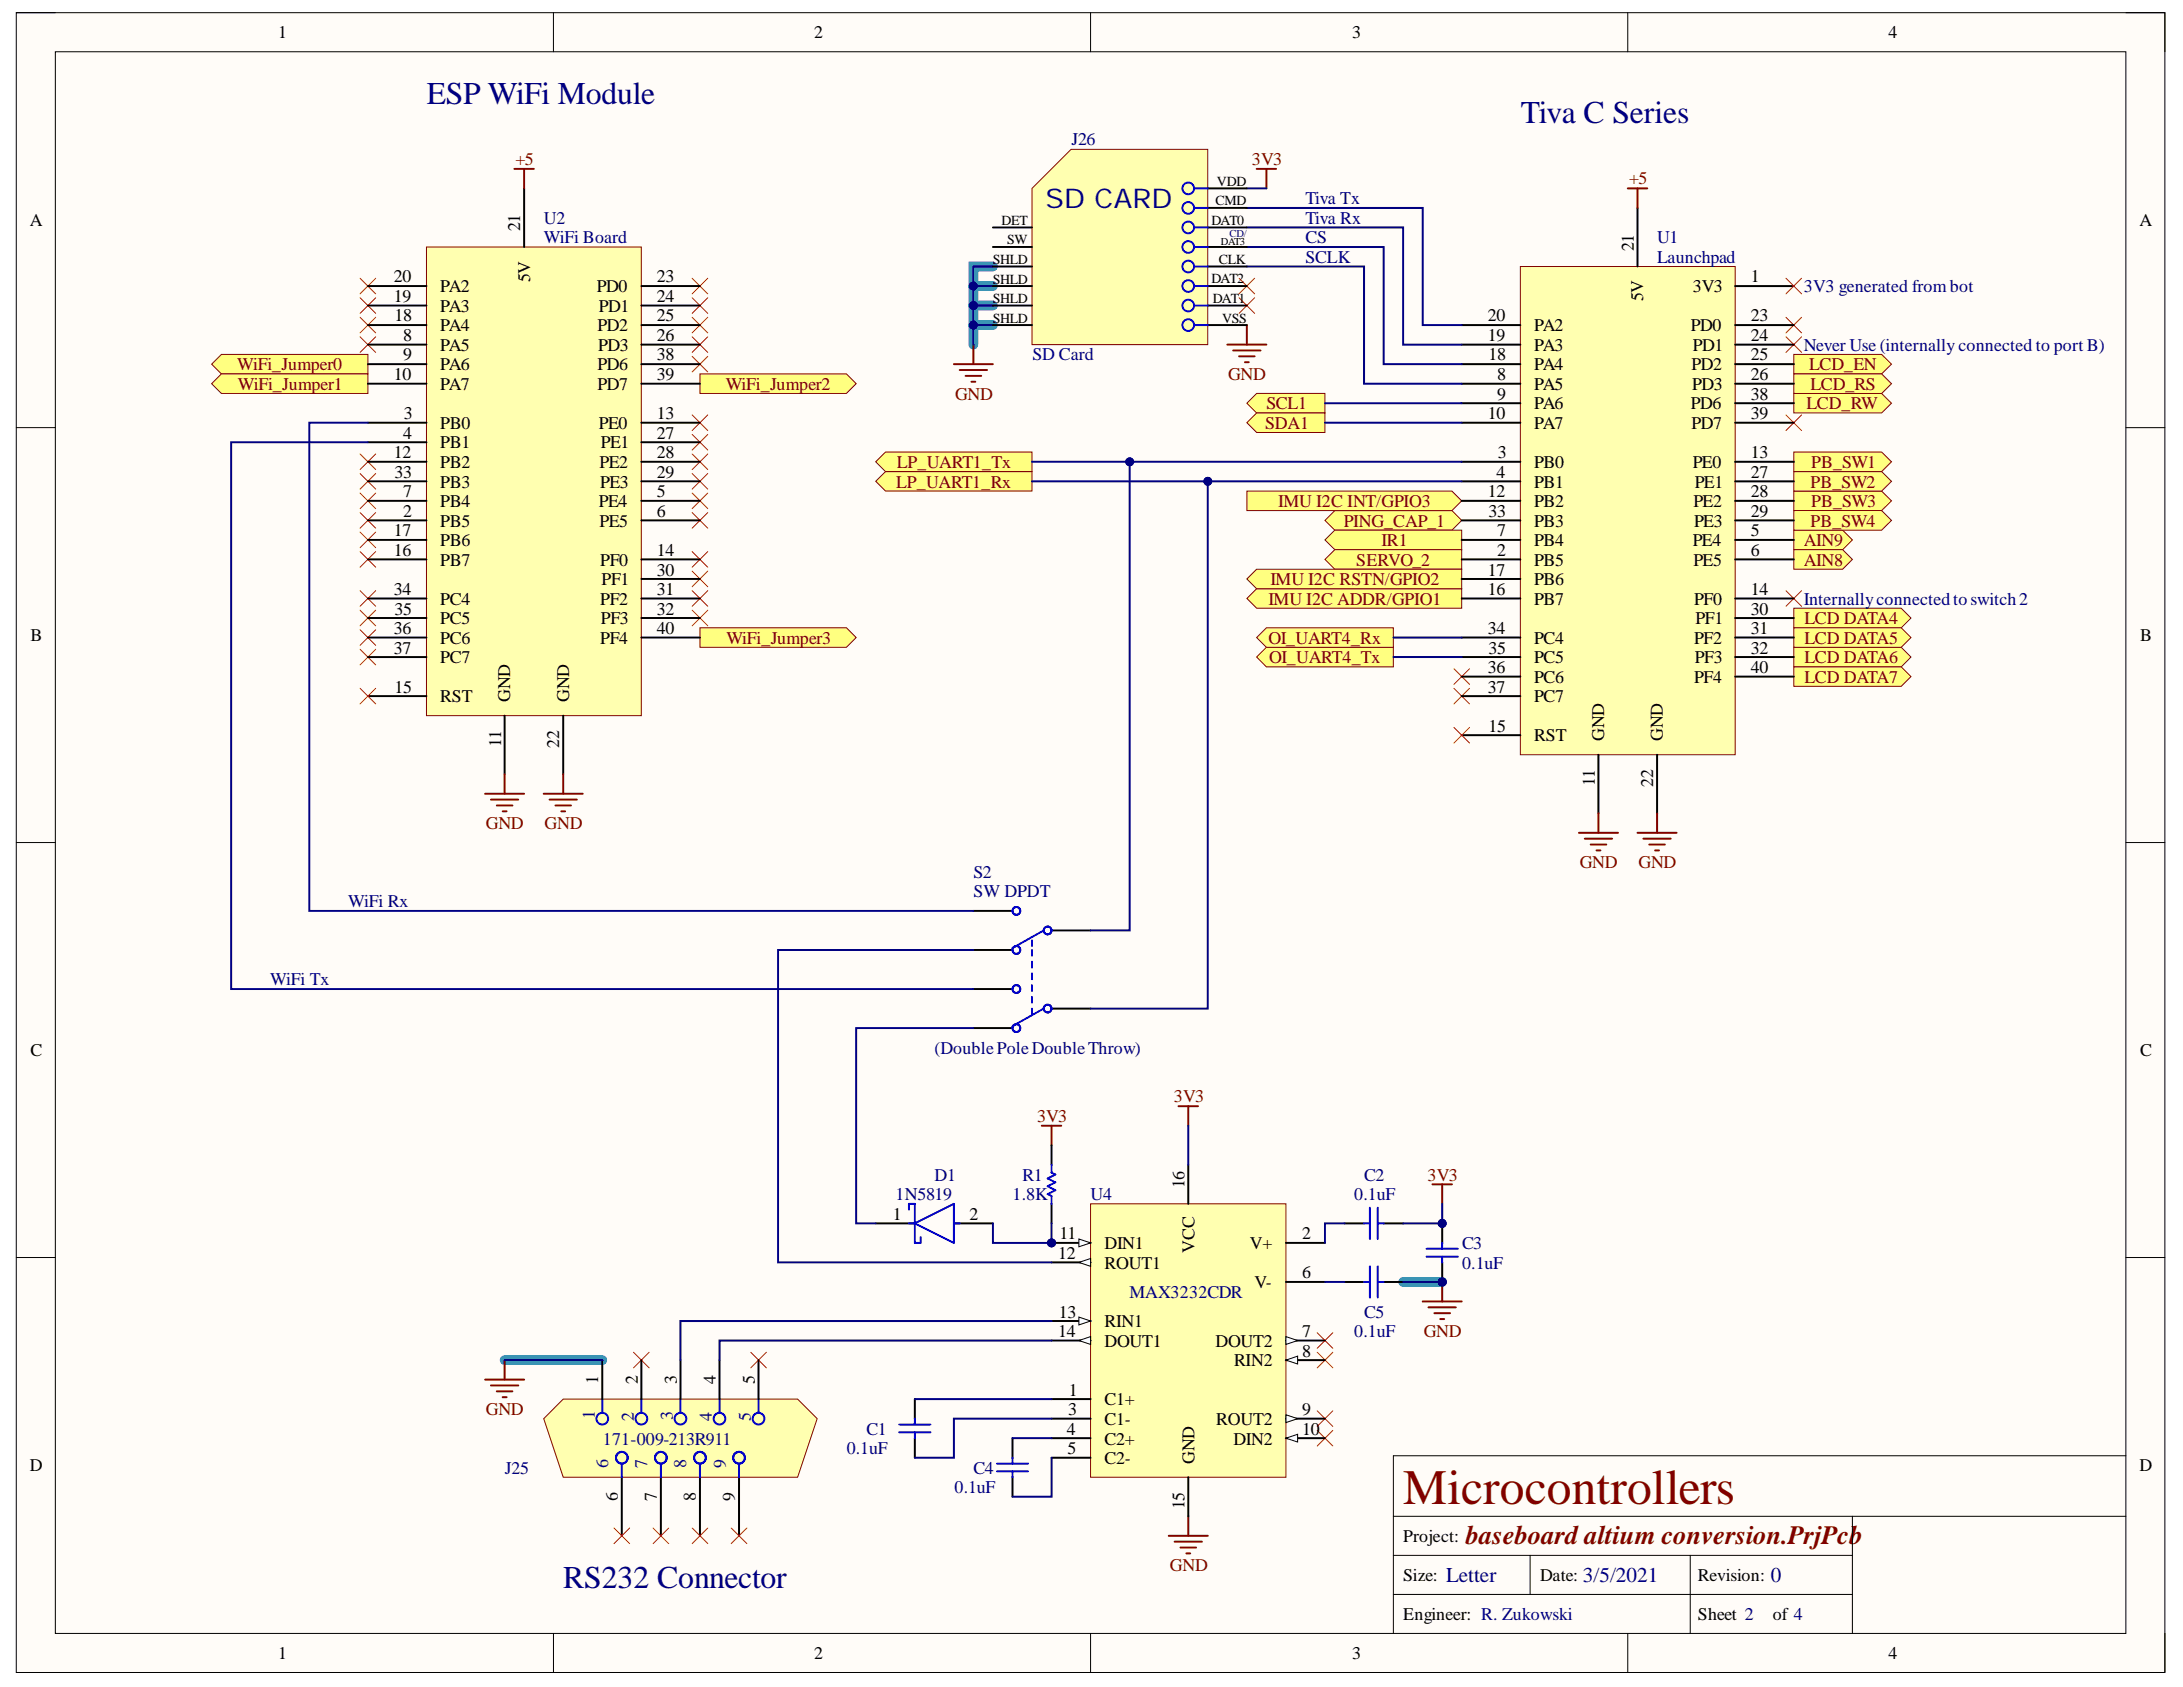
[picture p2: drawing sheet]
<svg xmlns="http://www.w3.org/2000/svg" width="279mm" height="216mm" viewBox="0 0 279 216" stroke-linecap="round" stroke-linejoin="round" font-family="sans-serif">
<defs><g id="words">
<text font-size="6.3" fill="#800000" x="179.6" y="192.5">Microcontrollers</text>
<g font-size="4.1" fill="#000080">
<text x="54.6" y="13.3">ESP WiFi Module</text>
<text x="194.7" y="15.7">Tiva C Series</text>
<text x="72.1" y="203.2">RS232 Connector</text>
</g>
<text font-size="3.5" fill="#000080" x="133.8" y="26.6">SD CARD</text>
<text font-size="3.4" fill="#800000" x="187.6" y="197.6">baseboard altium conversion.PrjPcb</text>
<g font-size="2.7" fill="#000080">
<text x="185.1" y="202.5">Letter</text>
<text x="202.6" y="202.5">3/5/2021</text>
<text x="226.6" y="202.5">0</text>
</g>
<g font-size="2.3">
<text x="35.6" y="4.9">1</text>
<text x="104.2" y="4.9">2</text>
<text x="173.1" y="4.9">3</text>
<text x="241.7" y="4.9">4</text>
<text x="3.8" y="28.9">A</text>
<text x="66.6" y="29.6" transform="rotate(-90 66.6 29.6)">21</text>
<text x="273.8" y="28.9">A</text>
<text x="209.1" y="32.1" transform="rotate(-90 209.1 32.1)">21</text>
<text x="50.4" y="36.1">20</text>
<text x="50.4" y="38.7">19</text>
<text x="50.5" y="41.1">18</text>
<text x="56.3" y="37.4">PA2</text>
<text x="56.3" y="39.9">PA3</text>
<text x="67.8" y="36.1" transform="rotate(-90 67.8 36.1)">5V</text>
<text x="76.4" y="37.4">PD0</text>
<text x="76.6" y="39.9">PD1</text>
<text x="84.1" y="36.1">23</text>
<text x="84.1" y="38.7">24</text>
<text x="84.1" y="41.1">25</text>
<text x="190.4" y="41.1">20</text>
<text x="210.3" y="38.6" transform="rotate(-90 210.3 38.6)">5V</text>
<text x="216.6" y="37.4">3V3</text>
<text x="224.1" y="36.1">1</text>
<text x="224.1" y="41.1">23</text>
<text x="51.6" y="43.6">8</text>
<text x="51.6" y="46.1">9</text>
<text x="56.3" y="44.9">PA5</text>
<text x="56.3" y="47.4">PA6</text>
<text x="56.3" y="42.4">PA4</text>
<text x="76.5" y="47.4">PD6</text>
<text x="76.5" y="42.4">PD2</text>
<text x="76.6" y="44.9">PD3</text>
<text x="84.1" y="46.1">38</text>
<text x="84.1" y="43.6">26</text>
<text x="190.4" y="43.6">19</text>
<text x="190.5" y="46.1">18</text>
<text x="196.3" y="42.4">PA2</text>
<text x="196.3" y="44.9">PA3</text>
<text x="196.3" y="47.4">PA4</text>
<text x="216.4" y="42.4">PD0</text>
<text x="216.5" y="47.4">PD2</text>
<text x="216.6" y="44.9">PD1</text>
<text x="224.1" y="43.6">24</text>
<text x="224.1" y="46.1">25</text>
<text x="50.4" y="48.6">10</text>
<text x="51.7" y="53.6">3</text>
<text x="56.3" y="49.9">PA7</text>
<text x="76.5" y="49.9">PD7</text>
<text x="84.1" y="53.6">13</text>
<text x="84.1" y="48.6">39</text>
<text x="190.4" y="53.6">10</text>
<text x="191.6" y="48.6">8</text>
<text x="191.6" y="51.2">9</text>
<text x="196.3" y="49.9">PA5</text>
<text x="196.3" y="52.4">PA6</text>
<text x="216.4" y="52.4">PD6</text>
<text x="216.6" y="49.9">PD3</text>
<text x="224.1" y="51.2">38</text>
<text x="224.1" y="53.6">39</text>
<text x="224.1" y="48.6">26</text>
<text x="50.4" y="58.6">12</text>
<text x="51.6" y="56.2">4</text>
<text x="56.3" y="54.9">PB0</text>
<text x="56.3" y="57.3">PB1</text>
<text x="56.3" y="59.9">PB2</text>
<text x="76.6" y="54.9">PE0</text>
<text x="76.7" y="59.9">PE2</text>
<text x="76.9" y="57.3">PE1</text>
<text x="84.1" y="56.2">27</text>
<text x="84.1" y="58.6">28</text>
<text x="191.7" y="58.6">3</text>
<text x="196.3" y="59.9">PB0</text>
<text x="196.3" y="54.9">PA7</text>
<text x="216.5" y="54.9">PD7</text>
<text x="216.6" y="59.9">PE0</text>
<text x="224.1" y="58.6">13</text>
<text x="50.5" y="61.1">33</text>
<text x="51.6" y="63.6">7</text>
<text x="56.3" y="64.9">PB4</text>
<text x="56.3" y="62.4">PB3</text>
<text x="76.6" y="64.9">PE4</text>
<text x="76.8" y="62.4">PE3</text>
<text x="84.1" y="63.6">5</text>
<text x="84.1" y="61.1">29</text>
<text x="190.4" y="63.6">12</text>
<text x="191.5" y="61.1">4</text>
<text x="196.3" y="62.4">PB1</text>
<text x="196.3" y="64.9">PB2</text>
<text x="216.7" y="64.9">PE2</text>
<text x="216.9" y="62.4">PE1</text>
<text x="224.1" y="61.1">27</text>
<text x="224.1" y="63.6">28</text>
<text x="50.4" y="68.6">17</text>
<text x="50.4" y="71.1">16</text>
<text x="51.6" y="66.1">2</text>
<text x="56.3" y="67.4">PB5</text>
<text x="56.3" y="69.9">PB6</text>
<text x="76.7" y="67.4">PE5</text>
<text x="84.1" y="66.1">6</text>
<text x="84.1" y="71.1">14</text>
<text x="190.5" y="66.1">33</text>
<text x="191.6" y="68.6">7</text>
<text x="191.6" y="71.1">2</text>
<text x="196.3" y="69.9">PB4</text>
<text x="196.3" y="67.4">PB3</text>
<text x="216.6" y="69.9">PE4</text>
<text x="216.8" y="67.4">PE3</text>
<text x="224.1" y="68.6">5</text>
<text x="224.1" y="71.1">6</text>
<text x="224.1" y="66.1">29</text>
<text x="50.4" y="76.1">34</text>
<text x="56.3" y="72.4">PB7</text>
<text x="56.3" y="77.4">PC4</text>
<text x="76.8" y="72.4">PF0</text>
<text x="76.8" y="77.4">PF2</text>
<text x="77" y="74.8">PF1</text>
<text x="84.1" y="76.1">31</text>
<text x="84.1" y="73.7">30</text>
<text x="190.4" y="73.7">17</text>
<text x="190.4" y="76.1">16</text>
<text x="196.3" y="72.4">PB5</text>
<text x="196.3" y="74.8">PB6</text>
<text x="196.3" y="77.4">PB7</text>
<text x="216.7" y="72.4">PE5</text>
<text x="216.8" y="77.4">PF0</text>
<text x="224.1" y="76.1">14</text>
<text x="3.9" y="82">B</text>
<text x="50.4" y="83.6">37</text>
<text x="50.4" y="81.1">36</text>
<text x="50.5" y="78.7">35</text>
<text x="56.3" y="82.4">PC6</text>
<text x="56.3" y="79.8">PC5</text>
<text x="76.8" y="82.4">PF4</text>
<text x="76.9" y="79.8">PF3</text>
<text x="84.1" y="78.7">32</text>
<text x="84.1" y="81.1">40</text>
<text x="190.4" y="81.1">34</text>
<text x="190.5" y="83.6">35</text>
<text x="196.3" y="82.4">PC4</text>
<text x="216.8" y="82.4">PF2</text>
<text x="217" y="79.8">PF1</text>
<text x="224.1" y="83.6">32</text>
<text x="224.1" y="81.1">31</text>
<text x="224.1" y="78.7">30</text>
<text x="273.9" y="82">B</text>
<text x="50.5" y="88.6">15</text>
<text x="56.3" y="89.9">RST</text>
<text x="56.3" y="84.9">PC7</text>
<text x="65.3" y="89.8" transform="rotate(-90 65.3 89.8)">GND</text>
<text x="72.8" y="89.8" transform="rotate(-90 72.8 89.8)">GND</text>
<text x="190.4" y="88.6">37</text>
<text x="190.4" y="86.1">36</text>
<text x="196.3" y="89.9">PC7</text>
<text x="196.3" y="87.4">PC6</text>
<text x="196.3" y="84.9">PC5</text>
<text x="216.8" y="87.4">PF4</text>
<text x="216.9" y="84.9">PF3</text>
<text x="224.1" y="86.1">40</text>
<text x="64.1" y="95.6" transform="rotate(-90 64.1 95.6)">11</text>
<text x="71.6" y="95.7" transform="rotate(-90 71.6 95.7)">22</text>
<text x="190.5" y="93.6">15</text>
<text x="196.3" y="94.9">RST</text>
<text x="205.3" y="94.8" transform="rotate(-90 205.3 94.8)">GND</text>
<text x="212.8" y="94.8" transform="rotate(-90 212.8 94.8)">GND</text>
<text x="204.1" y="100.6" transform="rotate(-90 204.1 100.6)">11</text>
<text x="211.6" y="100.7" transform="rotate(-90 211.6 100.7)">22</text>
<text x="3.9" y="135.1">C</text>
<text x="273.9" y="135.1">C</text>
<text x="151.6" y="152.1" transform="rotate(-90 151.6 152.1)">16</text>
<text x="114.3" y="156.1">1</text>
<text x="124.1" y="156.1">2</text>
<text x="135.4" y="161.1">12</text>
<text x="135.6" y="158.6">11</text>
<text x="141.4" y="159.8">DIN1</text>
<text x="152.9" y="160.3" transform="rotate(-90 152.9 160.3)">VCC</text>
<text x="160" y="159.8">V+</text>
<text x="166.7" y="158.6">2</text>
<text x="141.4" y="162.4">ROUT1</text>
<text x="160.6" y="164.8">V-</text>
<text x="166.7" y="163.6">6</text>
<text x="135.4" y="171.1">14</text>
<text x="135.5" y="168.6">13</text>
<text x="141.4" y="169.8">RIN1</text>
<text x="141.4" y="172.4">DOUT1</text>
<text x="155.6" y="172.4">DOUT2</text>
<text x="166.7" y="171.1">7</text>
<text x="166.7" y="173.6">8</text>
<text x="76.6" y="177.1" transform="rotate(-90 76.6 177.1)">1</text>
<text x="81.6" y="177.1" transform="rotate(-90 81.6 177.1)">2</text>
<text x="86.6" y="177.1" transform="rotate(-90 86.6 177.1)">3</text>
<text x="91.6" y="177.1" transform="rotate(-90 91.6 177.1)">4</text>
<text x="96.6" y="177.1" transform="rotate(-90 96.6 177.1)">5</text>
<text x="136.8" y="178.6">1</text>
<text x="141.4" y="179.8">C1+</text>
<text x="157.9" y="174.8">RIN2</text>
<text x="136.5" y="183.6">4</text>
<text x="136.7" y="181.1">3</text>
<text x="141.4" y="182.3">C1-</text>
<text x="141.4" y="184.9">C2+</text>
<text x="155.7" y="182.3">ROUT2</text>
<text x="157.9" y="184.9">DIN2</text>
<text x="166.7" y="181.1">9</text>
<text x="166.7" y="183.6">10</text>
<text x="3.8" y="188.3">D</text>
<text x="136.6" y="186.1">5</text>
<text x="141.4" y="187.3">C2-</text>
<text x="152.9" y="187.3" transform="rotate(-90 152.9 187.3)">GND</text>
<text x="273.8" y="188.3">D</text>
<text x="79.1" y="192.1" transform="rotate(-90 79.1 192.1)">6</text>
<text x="84.1" y="192.1" transform="rotate(-90 84.1 192.1)">7</text>
<text x="89.1" y="192.1" transform="rotate(-90 89.1 192.1)">8</text>
<text x="94.1" y="192.1" transform="rotate(-90 94.1 192.1)">9</text>
<text x="151.6" y="193.2" transform="rotate(-90 151.6 193.2)">15</text>
<text x="179.6" y="197.3">Project:</text>
<text x="179.6" y="202.3">Size:</text>
<text x="197.1" y="202.3">Date:</text>
<text x="217.3" y="202.3">Revision:</text>
<text x="179.6" y="207.4">Engineer: R. Zukowski</text>
<text x="217.3" y="207.4">Sheet 2</text>
<text x="226.9" y="207.4">of 4</text>
<text x="35.6" y="212.4">1</text>
<text x="104.2" y="212.4">2</text>
<text x="173.1" y="212.4">3</text>
<text x="241.7" y="212.4">4</text>
</g>
<g font-size="2.3" fill="#800000">
<text x="66" y="21.1">+5</text>
<text x="160.2" y="21.1">3V3</text>
<text x="208.5" y="23.6">+5</text>
<text x="30.4" y="47.4">WiFi_Jumper0</text>
<text x="231.5" y="47.4">LCD_EN</text>
<text x="30.5" y="49.9">WiFi_Jumper1</text>
<text x="92.9" y="49.9">WiFi_Jumper2</text>
<text x="122.2" y="51.2">GND</text>
<text x="157.2" y="48.6">GND</text>
<text x="162.1" y="52.4">SCL1</text>
<text x="231.2" y="52.4">LCD_RW</text>
<text x="231.7" y="49.9">LCD_RS</text>
<text x="114.8" y="59.9">LP_UART1_Tx</text>
<text x="161.9" y="54.9">SDA1</text>
<text x="231.8" y="59.9">PB_SW1</text>
<text x="114.7" y="62.4">LP_UART1_Rx</text>
<text x="163.6" y="64.9">IMU I2C INT/GPIO3</text>
<text x="231.7" y="62.4">PB_SW2</text>
<text x="231.8" y="64.9">PB_SW3</text>
<text x="172" y="67.4">PING_CAP_1</text>
<text x="176.8" y="69.9">IR1</text>
<text x="230.9" y="69.9">AIN9</text>
<text x="231.7" y="67.4">PB_SW4</text>
<text x="162.3" y="77.4">IMU I2C ADDR/GPIO1</text>
<text x="162.6" y="74.8">IMU I2C RSTN/GPIO2</text>
<text x="173.6" y="72.4">SERVO_2</text>
<text x="230.9" y="72.4">AIN8</text>
<text x="93" y="82.4">WiFi_Jumper3</text>
<text x="162.3" y="82.4">OI_UART4_Rx</text>
<text x="230.9" y="79.8">LCD DATA4</text>
<text x="230.9" y="82.4">LCD DATA5</text>
<text x="162.4" y="84.9">OI_UART4_Tx</text>
<text x="230.9" y="84.9">LCD DATA6</text>
<text x="230.9" y="87.4">LCD DATA7</text>
<text x="62.2" y="106.1">GND</text>
<text x="69.7" y="106.1">GND</text>
<text x="202.2" y="111.1">GND</text>
<text x="209.7" y="111.1">GND</text>
<text x="132.7" y="143.6">3V3</text>
<text x="150.2" y="141.1">3V3</text>
<text x="182.7" y="151.1">3V3</text>
<text x="182.2" y="171.1">GND</text>
<text x="62.2" y="181.1">GND</text>
<text x="149.7" y="201.1">GND</text>
</g>
<g font-size="2.3" fill="#000080">
<text x="137.1" y="18.6">J26</text>
<text x="69.6" y="28.7">U2</text>
<text x="167.1" y="26.1">Tiva Tx</text>
<text x="167.1" y="28.7">Tiva Rx</text>
<text x="69.6" y="31.1">WiFi Board</text>
<text x="167.1" y="31.1">CS</text>
<text x="167.1" y="33.7">SCLK</text>
<text x="212.1" y="31.1">U1</text>
<text x="212.1" y="33.7">Launchpad</text>
<text x="230.9" y="37.4">3V3 generated from bot</text>
<text x="132.1" y="46.1">SD Card</text>
<text x="230.9" y="44.9">Never Use (internallyconnected to port B)</text>
<text x="230.9" y="77.4">Internallyconnectedtoswitch2</text>
<text x="124.6" y="112.4">S2</text>
<text x="44.6" y="116.1">WiFi Rx</text>
<text x="124.6" y="114.8">SW DPDT</text>
<text x="34.6" y="126.1">WiFi Tx</text>
<text x="119.6" y="134.9">(DoublePoleDoubleThrow)</text>
<text x="114.6" y="153.6">1N5819</text>
<text x="119.6" y="151.1">D1</text>
<text x="129.6" y="153.6">1.8K</text>
<text x="130.9" y="151.1">R1</text>
<text x="139.6" y="153.6">U4</text>
<text x="173.3" y="153.6">0.1uF</text>
<text x="174.6" y="151.1">C2</text>
<text x="187.1" y="159.8">C3</text>
<text x="144.6" y="166.1">MAX3232CDR</text>
<text x="187.1" y="162.4">0.1uF</text>
<text x="173.3" y="171.1">0.1uF</text>
<text x="174.6" y="168.6">C5</text>
<text x="76.1" y="181.7" transform="rotate(-90 76.1 181.7)">1</text>
<text x="77.2" y="184.9">171-009-213R911</text>
<text x="81.1" y="181.8" transform="rotate(-90 81.1 181.8)">2</text>
<text x="86.1" y="181.7" transform="rotate(-90 86.1 181.7)">3</text>
<text x="91.1" y="181.8" transform="rotate(-90 91.1 181.8)">4</text>
<text x="96.1" y="181.8" transform="rotate(-90 96.1 181.8)">5</text>
<text x="110.9" y="183.6">C1</text>
<text x="64.6" y="188.6">J25</text>
<text x="77.8" y="187.8" transform="rotate(-90 77.8 187.8)">6</text>
<text x="82.8" y="187.8" transform="rotate(-90 82.8 187.8)">7</text>
<text x="87.8" y="187.8" transform="rotate(-90 87.8 187.8)">8</text>
<text x="92.9" y="187.8" transform="rotate(-90 92.9 187.8)">9</text>
<text x="108.4" y="186.1">0.1uF</text>
<text x="122.2" y="191">0.1uF</text>
<text x="124.6" y="188.6">C4</text>
</g>
<g font-size="1.8">
<text x="155.7" y="23.8">VDD</text>
<text x="128.2" y="28.8">DET</text>
<text x="155.1" y="28.8">DAT0</text>
<text x="155.6" y="26.2">CMD</text>
<text x="127.1" y="33.8">SHLD</text>
<text x="128.9" y="31.2">SW</text>
<text x="156" y="33.7">CLK</text>
<text x="127.1" y="36.4">SHLD</text>
<text x="127.1" y="41.4">SHLD</text>
<text x="127.1" y="38.8">SHLD</text>
<text x="155.1" y="36.2">DAT2</text>
<text x="155.2" y="38.7">DAT1</text>
<text x="156.4" y="41.3">VSS</text>
</g>
<text font-size="1.4" x="156.2" y="31.3">DAT3</text>
<text font-size="1.4" fill="#000080" x="157.3" y="30.4">CD/</text>
</g></defs>
<path d="M2.1 1.6h275v212.4h-275z" fill-rule="evenodd" fill="#fffcf8"/>
<path d="M2.1 1.6h275v212.4h-275z" fill="none" stroke="#000" stroke-width=".13"/>
<path d="M7.1 6.6h265v202.4h-265z" fill-rule="evenodd" fill="#fffcf8"/>
<g fill="none" stroke="#000" stroke-width=".13">
<path d="M2.1 1.6h5M7.1 6.6h265v202.4h-265zM70.8 1.6v5M139.6 1.6v5M208.3 1.6v5M272.1 1.6h5v5M2.1 54.7h5M272.1 54.7h5M2.1 107.8h5M272.1 107.8h5M2.1 160.9h5M272.1 160.9h5"/>
<path d="M178.3 194.1h93.8M178.3 199.1h58.8M195.8 199.1v5M216.3 199.1v9.9M237.1 194.1v14.9M272.1 186.3h-93.8v22.7M70.8 209v5M139.6 209v5M178.3 204.1h58.8M208.3 209v5M277.1 209v5"/>
</g>
<path d="M124.6 39.1h2.5M124.6 36.6h2.5M127.1 34.1h-2.5v10M124.6 41.6h2.5M64.6 174.1h12.5M179.6 164.1h5" fill="none" stroke="#009cca" stroke-width="1.2"/>
<path d="M124.6 116.6h5M134.6 119.1h5M124.6 131.6h5M124.6 126.6h5M124.6 121.6h5M134.6 129.1h5M172.1 156.6h2.5M177.1 156.6h2.5M172.1 164.1h2.5M177.1 164.1h2.5" fill="none" stroke="#000" stroke-width=".25"/>
<g fill="none" stroke="#00f" stroke-width=".25">
<path d="M133.6 119.1l-4 2.2M132.1 120.3v.8M132.1 121.6v.7M132.1 123.1v.7M132.1 124.6v.7M132.1 126.1v.7M132.1 127.6v.7M132.1 129.1v.7M133.6 129.1l-4 2.2M174.6 156.6h.7M175.3 154.6v4M176.3 154.6v4"/>
<path d="M176.3 156.6h.8M174.6 164.1h.7M175.3 162.1v4M176.3 162.1v4M176.3 164.1h.8"/>
<circle cx="130.1" cy="116.6" r=".5"/>
<circle cx="134.1" cy="119.1" r=".5"/>
<circle cx="130.1" cy="121.6" r=".5"/>
<circle cx="130.1" cy="131.6" r=".5"/>
<circle cx="130.1" cy="126.6" r=".5"/>
<circle cx="134.1" cy="129.1" r=".5"/>
</g>
<path d="M133.3 144.1h2.5M134.6 144.1v2.5M150.8 141.6h2.5M152.1 141.6v2.5" fill="none" stroke="#800000" stroke-width=".25"/>
<circle cx="184.6" cy="164.1" r=".5" fill="#000080"/>
<circle cx="184.6" cy="164.1" r=".5" fill="none" stroke="#000080" stroke-width=".13"/>
<circle cx="184.6" cy="156.6" r=".5" fill="#000080"/>
<circle cx="184.6" cy="156.6" r=".5" fill="none" stroke="#000080" stroke-width=".13"/>
<path d="M184.6 161.6v2.5" fill="none" stroke="#000" stroke-width=".25"/>
<circle cx="184.6" cy="164.1" r=".5" fill="#000080"/>
<circle cx="184.6" cy="164.1" r=".5" fill="none" stroke="#000080" stroke-width=".13"/>
<path d="M184.6 156.6v2.5" fill="none" stroke="#000" stroke-width=".25"/>
<circle cx="184.6" cy="156.6" r=".5" fill="#000080"/>
<circle cx="184.6" cy="156.6" r=".5" fill="none" stroke="#000080" stroke-width=".13"/>
<g fill="none" stroke="#00f" stroke-width=".25">
<path d="M116.3 154.8v-.7h.8v5h.7v-.8M116.3 156.6h.8M117.1 156.6l5-2.5v5zM122.1 156.6h.7M134.6 149.1v1l.5 .2-1 .5 1 .5-1 .5 1 .5-1 .5 .5 .3v1M182.6 159.8h4M184.6 159.1v.7M182.6 160.8h4M184.6 160.8v.8M115.1 182.3h4M115.1 183.3h4M117.1 181.6v.7"/>
<path d="M117.1 183.3v.8M127.6 187.3h4M127.6 188.3h4M129.6 186.6v.7M129.6 188.3v.8"/>
</g>
<path d="M112.1 156.6h5M122.1 156.6h5M134.6 146.6v2.5M134.6 154.1v2.5M117.1 179.1v2.5M117.1 184.1v2.5M129.6 184.1v2.5M129.6 189.1v2.4" fill="none" stroke="#000" stroke-width=".25"/>
<path d="M182.1 166.6h5M182.8 167.3h3.5M183.6 168.1h2M184.3 168.8h.5M184.6 164.1v2.5" fill="none" stroke="#800000" stroke-width=".25"/>
<circle cx="184.6" cy="164.1" r=".5" fill="#000080"/>
<circle cx="184.6" cy="164.1" r=".5" fill="none" stroke="#000080" stroke-width=".13"/>
<path d="M62.1 176.6h5M62.8 177.3h3.5M63.6 178.1h2M64.3 178.8h.5M64.6 174.1v2.5M149.6 196.5h5M150.3 197.3h3.5M151.1 198.1h2M151.8 198.8h.5M152.1 194.1v2.4" fill="none" stroke="#800000" stroke-width=".25"/>
<path d="M81.1 173.1l2 2M83.1 173.1l-2 2M96.1 173.1l2 2M98.1 173.1l-2 2M168.6 170.6l2 2M168.6 173.1l2 2M170.6 170.6l-2 2M170.6 173.1l-2 2M168.6 180.6l2 2M168.6 183.1l2 2M170.6 180.6l-2 2M170.6 183.1l-2 2" fill="none" stroke="#f00" stroke-width=".13"/>
<path d="M160.8 84.1l1.3-1.3h16.2v2.5h-16.2z" fill-rule="evenodd" fill="#ffff80"/>
<path d="M160.8 84.1l1.3-1.3h16.2v2.5h-16.2z" fill="none" stroke="#800000" stroke-width=".13"/>
<path d="M169.6 66.6l1.2-1.3h15l1.3 1.3-1.3 1.3h-15z" fill-rule="evenodd" fill="#ffff80"/>
<path d="M169.6 66.6l1.2-1.3h15l1.3 1.3-1.3 1.3h-15z" fill="none" stroke="#800000" stroke-width=".13"/>
<path d="M169.6 69.1l1.2-1.2h16.3v2.4h-16.3z" fill-rule="evenodd" fill="#ffff80"/>
<path d="M169.6 69.1l1.2-1.2h16.3v2.4h-16.3z" fill="none" stroke="#800000" stroke-width=".13"/>
<path d="M169.6 71.6l1.2-1.3h16.3v2.6h-16.3z" fill-rule="evenodd" fill="#ffff80"/>
<path d="M169.6 71.6l1.2-1.3h16.3v2.6h-16.3z" fill="none" stroke="#800000" stroke-width=".13"/>
<path d="M159.6 51.6l1.2-1.2h8.8v2.5h-8.8z" fill-rule="evenodd" fill="#ffff80"/>
<path d="M159.6 51.6l1.2-1.2h8.8v2.5h-8.8z" fill="none" stroke="#800000" stroke-width=".13"/>
<path d="M159.6 54.1l1.2-1.2h8.8v2.5h-8.8z" fill-rule="evenodd" fill="#ffff80"/>
<path d="M159.6 54.1l1.2-1.2h8.8v2.5h-8.8z" fill="none" stroke="#800000" stroke-width=".13"/>
<path d="M229.6 67.9h6.2l1.3 1.2-1.3 1.2h-6.2z" fill-rule="evenodd" fill="#ffff80"/>
<path d="M229.6 67.9h6.2l1.3 1.2-1.3 1.2h-6.2z" fill="none" stroke="#800000" stroke-width=".13"/>
<path d="M229.6 70.3h6.2l1.3 1.3-1.3 1.3h-6.2z" fill-rule="evenodd" fill="#ffff80"/>
<path d="M229.6 70.3h6.2l1.3 1.3-1.3 1.3h-6.2z" fill="none" stroke="#800000" stroke-width=".13"/>
<path d="M159.6 76.6l1.2-1.3h26.3v2.5h-26.3z" fill-rule="evenodd" fill="#ffff80"/>
<path d="M159.6 76.6l1.2-1.3h26.3v2.5h-26.3z" fill="none" stroke="#800000" stroke-width=".13"/>
<path d="M159.6 74.1l1.2-1.2h26.3v2.4h-26.3z" fill-rule="evenodd" fill="#ffff80"/>
<path d="M159.6 74.1l1.2-1.2h26.3v2.4h-26.3z" fill="none" stroke="#800000" stroke-width=".13"/>
<path d="M159.6 62.9h26.2l1.3 1.2-1.3 1.2h-26.2z" fill-rule="evenodd" fill="#ffff80"/>
<path d="M159.6 62.9h26.2l1.3 1.2-1.3 1.2h-26.2z" fill="none" stroke="#800000" stroke-width=".13"/>
<path d="M229.6 62.9h11.2l1.3 1.2-1.3 1.2h-11.2z" fill-rule="evenodd" fill="#ffff80"/>
<path d="M229.6 62.9h11.2l1.3 1.2-1.3 1.2h-11.2z" fill="none" stroke="#800000" stroke-width=".13"/>
<path d="M229.6 57.9h11.2l1.3 1.2-1.3 1.3h-11.2z" fill-rule="evenodd" fill="#ffff80"/>
<path d="M229.6 57.9h11.2l1.3 1.2-1.3 1.3h-11.2z" fill="none" stroke="#800000" stroke-width=".13"/>
<path d="M229.6 45.4h11.2l1.3 1.2-1.3 1.3h-11.2z" fill-rule="evenodd" fill="#ffff80"/>
<path d="M229.6 45.4h11.2l1.3 1.2-1.3 1.3h-11.2z" fill="none" stroke="#800000" stroke-width=".13"/>
<path d="M229.6 47.9h11.2l1.3 1.2-1.3 1.3h-11.2z" fill-rule="evenodd" fill="#ffff80"/>
<path d="M229.6 47.9h11.2l1.3 1.2-1.3 1.3h-11.2z" fill="none" stroke="#800000" stroke-width=".13"/>
<path d="M229.6 82.8h13.7l1.3 1.3-1.3 1.2h-13.7z" fill-rule="evenodd" fill="#ffff80"/>
<path d="M229.6 82.8h13.7l1.3 1.3-1.3 1.2h-13.7z" fill="none" stroke="#800000" stroke-width=".13"/>
<path d="M229.6 77.8h13.7l1.3 1.3-1.3 1.2h-13.7z" fill-rule="evenodd" fill="#ffff80"/>
<path d="M229.6 77.8h13.7l1.3 1.3-1.3 1.2h-13.7z" fill="none" stroke="#800000" stroke-width=".13"/>
<path d="M229.6 80.3h13.7l1.3 1.3-1.3 1.2h-13.7z" fill-rule="evenodd" fill="#ffff80"/>
<path d="M229.6 80.3h13.7l1.3 1.3-1.3 1.2h-13.7z" fill="none" stroke="#800000" stroke-width=".13"/>
<path d="M229.6 85.3h13.7l1.3 1.3-1.3 1.2h-13.7z" fill-rule="evenodd" fill="#ffff80"/>
<path d="M229.6 85.3h13.7l1.3 1.3-1.3 1.2h-13.7z" fill="none" stroke="#800000" stroke-width=".13"/>
<path d="M229.6 50.4h11.2l1.3 1.2-1.3 1.3h-11.2z" fill-rule="evenodd" fill="#ffff80"/>
<path d="M229.6 50.4h11.2l1.3 1.2-1.3 1.3h-11.2z" fill="none" stroke="#800000" stroke-width=".13"/>
<path d="M229.6 60.4h11.2l1.3 1.2-1.3 1.3h-11.2z" fill-rule="evenodd" fill="#ffff80"/>
<path d="M229.6 60.4h11.2l1.3 1.2-1.3 1.3h-11.2z" fill="none" stroke="#800000" stroke-width=".13"/>
<path d="M229.6 65.3h11.2l1.3 1.3-1.3 1.3h-11.2z" fill-rule="evenodd" fill="#ffff80"/>
<path d="M229.6 65.3h11.2l1.3 1.3-1.3 1.3h-11.2z" fill="none" stroke="#800000" stroke-width=".13"/>
<path d="M228.6 40.6l2 2M228.6 43.1l2 2M230.6 40.6l-2 2M230.6 43.1l-2 2M186.1 88.1l2 2M186.1 85.6l2 2M188.1 88.1l-2 2M188.1 85.6l-2 2" fill="none" stroke="#f00" stroke-width=".13"/>
<path d="M27.1 46.6l1.2-1.2h18.8v2.5h-18.8z" fill-rule="evenodd" fill="#ffff80"/>
<path d="M27.1 46.6l1.2-1.2h18.8v2.5h-18.8z" fill="none" stroke="#800000" stroke-width=".13"/>
<path d="M28.3 47.9h18.8v2.5h-18.8l-1.2-1.3z" fill-rule="evenodd" fill="#ffff80"/>
<path d="M28.3 47.9h18.8v2.5h-18.8l-1.2-1.3z" fill="none" stroke="#800000" stroke-width=".13"/>
<path d="M89.6 47.9h18.7l1.3 1.2-1.3 1.3h-18.7z" fill-rule="evenodd" fill="#ffff80"/>
<path d="M89.6 47.9h18.7l1.3 1.2-1.3 1.3h-18.7z" fill="none" stroke="#800000" stroke-width=".13"/>
<path d="M89.6 80.3h18.7l1.3 1.3-1.3 1.2h-18.7z" fill-rule="evenodd" fill="#ffff80"/>
<path d="M89.6 80.3h18.7l1.3 1.3-1.3 1.2h-18.7z" fill="none" stroke="#800000" stroke-width=".13"/>
<g fill="none" stroke="#f00" stroke-width=".13">
<path d="M46.1 38.1l2 2M46.1 35.6l2 2M48.1 38.1l-2 2M48.1 35.6l-2 2M88.6 35.6l2 2M88.6 38.1l2 2M90.6 35.6l-2 2M90.6 38.1l-2 2M46.1 58.1l2 2M46.1 43.1l2 2M46.1 40.6l2 2M48.1 58.1l-2 2"/>
<path d="M48.1 43.1l-2 2M48.1 40.6l-2 2M88.6 40.6l2 2M88.6 43.1l2 2M88.6 45.6l2 2M88.6 53.1l2 2M88.6 55.6l2 2M88.6 58.1l2 2M90.6 40.6l-2 2M90.6 43.1l-2 2M90.6 45.6l-2 2M90.6 53.1l-2 2"/>
<path d="M90.6 55.6l-2 2M90.6 58.1l-2 2M228.6 53.1l2 2M230.6 53.1l-2 2M46.1 78.1l2 2M46.1 75.6l2 2M46.1 70.6l2 2M46.1 68.1l2 2M46.1 65.6l2 2M46.1 63.1l2 2M46.1 60.6l2 2M48.1 78.1l-2 2"/>
<path d="M48.1 75.6l-2 2M48.1 70.6l-2 2M48.1 68.1l-2 2M48.1 65.6l-2 2M48.1 63.1l-2 2M48.1 60.6l-2 2M88.6 60.6l2 2M88.6 63.1l2 2M88.6 65.6l2 2M88.6 70.6l2 2M88.6 73.1l2 2M88.6 75.6l2 2"/>
<path d="M88.6 78.1l2 2M90.6 60.6l-2 2M90.6 63.1l-2 2M90.6 65.6l-2 2M90.6 70.6l-2 2M90.6 73.1l-2 2M90.6 75.6l-2 2M90.6 78.1l-2 2M228.6 75.6l2 2M230.6 75.6l-2 2M46.1 83.1l2 2M46.1 80.6l2 2"/>
<path d="M48.1 83.1l-2 2M48.1 80.6l-2 2"/>
</g>
<path d="M160.8 81.6l1.3-1.3h16.2v2.5h-16.2z" fill-rule="evenodd" fill="#ffff80"/>
<path d="M160.8 81.6l1.3-1.3h16.2v2.5h-16.2z" fill="none" stroke="#800000" stroke-width=".13"/>
<path d="M112.1 61.6l1.2-1.2h18.8v2.4h-18.8z" fill-rule="evenodd" fill="#ffff80"/>
<path d="M112.1 61.6l1.2-1.2h18.8v2.4h-18.8z" fill="none" stroke="#800000" stroke-width=".13"/>
<path d="M112.1 59.1l1.2-1.2h18.8v2.5h-18.8z" fill-rule="evenodd" fill="#ffff80"/>
<path d="M112.1 59.1l1.2-1.2h18.8v2.5h-18.8z" fill="none" stroke="#800000" stroke-width=".13"/>
<circle cx="134.6" cy="159.1" r=".5" fill="#000080"/>
<circle cx="134.6" cy="159.1" r=".5" fill="none" stroke="#000080" stroke-width=".13"/>
<path d="M139.6 154.1h25v35h-25z" fill-rule="evenodd" fill="#ffffb0"/>
<path d="M139.6 154.1h25v35h-25z" fill="none" stroke="#800000" stroke-width=".13"/>
<path d="M164.6 159.1h5M134.6 179.1h5M164.6 164.1h5M164.6 171.6h5M134.6 181.6h5M134.6 184.1h5M134.6 186.6h5" fill="none" stroke="#000" stroke-width=".25"/>
<path d="M164.6 171.1l1.5 .5-1.5 .5z" fill="#f8fcff"/>
<path d="M164.6 171.1l1.5 .5-1.5 .5z" fill="none" stroke="#000" stroke-width=".13"/>
<path d="M164.6 174.1h5" fill="none" stroke="#000" stroke-width=".25"/>
<path d="M164.6 174.1l1.5-.5v1z" fill="#f8fcff"/>
<path d="M164.6 174.1l1.5-.5v1z" fill="none" stroke="#000" stroke-width=".13"/>
<path d="M164.6 181.6h5" fill="none" stroke="#000" stroke-width=".25"/>
<path d="M164.6 181.1l1.5 .5-1.5 .5z" fill="#f8fcff"/>
<path d="M164.6 181.1l1.5 .5-1.5 .5z" fill="none" stroke="#000" stroke-width=".13"/>
<path d="M164.6 184.1h5" fill="none" stroke="#000" stroke-width=".25"/>
<path d="M164.6 184.1l1.5-.5v1z" fill="#f8fcff"/>
<path d="M164.6 184.1l1.5-.5v1z" fill="none" stroke="#000" stroke-width=".13"/>
<path d="M134.6 159.1h5" fill="none" stroke="#000" stroke-width=".25"/>
<path d="M138.1 158.6l1.5 .5-1.5 .5z" fill="#f8fcff"/>
<path d="M138.1 158.6l1.5 .5-1.5 .5z" fill="none" stroke="#000" stroke-width=".13"/>
<circle cx="134.6" cy="159.1" r=".5" fill="#000080"/>
<circle cx="134.6" cy="159.1" r=".5" fill="none" stroke="#000080" stroke-width=".13"/>
<path d="M134.6 161.6h5" fill="none" stroke="#000" stroke-width=".25"/>
<path d="M138.1 161.6l1.5-.5v1z" fill="#f8fcff"/>
<path d="M138.1 161.6l1.5-.5v1z" fill="none" stroke="#000" stroke-width=".13"/>
<path d="M134.6 169.1h5" fill="none" stroke="#000" stroke-width=".25"/>
<path d="M138.1 168.6l1.5 .5-1.5 .5z" fill="#f8fcff"/>
<path d="M138.1 168.6l1.5 .5-1.5 .5z" fill="none" stroke="#000" stroke-width=".13"/>
<path d="M134.6 171.6h5" fill="none" stroke="#000" stroke-width=".25"/>
<path d="M138.1 171.6l1.5-.5v1z" fill="#f8fcff"/>
<path d="M138.1 171.6l1.5-.5v1z" fill="none" stroke="#000" stroke-width=".13"/>
<path d="M152.1 149.1v5M152.1 189.1v5" fill="none" stroke="#000" stroke-width=".25"/>
<path d="M54.6 31.6h27.5v60h-27.5z" fill-rule="evenodd" fill="#ffffb0"/>
<path d="M54.6 31.6h27.5v60h-27.5z" fill="none" stroke="#800000" stroke-width=".13"/>
<g fill="none" stroke="#000" stroke-width=".25">
<path d="M47.1 36.6h7.5M47.1 39.1h7.5M67.1 24.1v7.5M82.1 36.6h7.5M82.1 39.1h7.5M47.1 54.1h7.5M47.1 56.6h7.5M47.1 44.1h7.5M47.1 46.6h7.5M47.1 49.1h7.5M47.1 41.6h7.5M47.1 59.1h7.5"/>
<path d="M82.1 54.1h7.5M82.1 56.6h7.5M82.1 44.1h7.5M82.1 46.6h7.5M82.1 49.1h7.5M82.1 41.6h7.5M82.1 59.1h7.5M47.1 64.1h7.5M47.1 66.6h7.5M47.1 69.1h7.5M47.1 71.6h7.5M47.1 79.1h7.5"/>
<path d="M47.1 76.6h7.5M47.1 61.6h7.5M82.1 64.1h7.5M82.1 66.6h7.5M82.1 71.6h7.5M82.1 79.1h7.5M82.1 76.6h7.5M82.1 61.6h7.5M82.1 74.1h7.5M47.1 89.1h7.5M47.1 84.1h7.5M47.1 81.6h7.5"/>
<path d="M64.6 91.6v7.5M72.1 91.6v7.5M82.1 81.6h7.5"/>
</g>
<path d="M65.8 21.6h2.5M67.1 21.6v2.5" fill="none" stroke="#800000" stroke-width=".25"/>
<path d="M194.6 34.1h27.5v62.5h-27.5z" fill-rule="evenodd" fill="#ffffb0"/>
<path d="M194.6 34.1h27.5v62.5h-27.5z" fill="none" stroke="#800000" stroke-width=".13"/>
<g fill="none" stroke="#000" stroke-width=".25">
<path d="M209.6 26.6v7.5M222.1 36.6h7.5M187.1 59.1h7.5M187.1 49.1h7.5M187.1 51.6h7.5M187.1 54.1h7.5M187.1 41.6h7.5M187.1 44.1h7.5M187.1 46.6h7.5M222.1 59.1h7.5M222.1 49.1h7.5M222.1 51.6h7.5"/>
<path d="M222.1 54.1h7.5M222.1 41.6h7.5M222.1 44.1h7.5M222.1 46.6h7.5M187.1 61.6h7.5M187.1 69.1h7.5M187.1 71.6h7.5M187.1 74.1h7.5M187.1 76.6h7.5M187.1 64.1h7.5M187.1 66.6h7.5M222.1 61.6h7.5"/>
<path d="M222.1 69.1h7.5M222.1 71.6h7.5M222.1 76.6h7.5M222.1 64.1h7.5M222.1 66.6h7.5M222.1 79.1h7.5M187.1 94.1h7.5M187.1 89.1h7.5M187.1 86.6h7.5M187.1 84.1h7.5M187.1 81.6h7.5M204.6 96.6v7.5"/>
<path d="M212.1 96.6v7.5M222.1 86.6h7.5M222.1 84.1h7.5M222.1 81.6h7.5"/>
</g>
<path d="M46.1 88.1l2 2M48.1 88.1l-2 2M186.1 93.1l2 2M188.1 93.1l-2 2" fill="none" stroke="#f00" stroke-width=".13"/>
<g fill="none" stroke="#800000" stroke-width=".25">
<path d="M208.3 24.1h2.5M209.6 24.1v2.5M64.6 99.1v2.5M72.1 99.1v2.5M62.1 101.6h5M62.8 102.3h3.5M63.6 103.1h2M64.3 103.8h.5M69.6 101.6h5M70.3 102.3h3.5M71.1 103.1h2M71.8 103.8h.5"/>
<path d="M202.1 106.6h5M202.8 107.3h3.5M203.6 108.1h2M204.3 108.8h.5M204.6 104.1v2.5M209.6 106.6h5M210.3 107.3h3.5M211.1 108.1h2M211.8 108.8h.5M212.1 104.1v2.5M183.3 151.6h2.5M184.6 151.6v2.5"/>
</g>
<path d="M72.1 179.1h30l2.5 2.5-2.5 7.5h-30l-2.5-7.5z" fill-rule="evenodd" fill="#ffffb0"/>
<path d="M72.1 179.1h30l2.5 2.5-2.5 7.5h-30l-2.5-7.5z" fill="none" stroke="#800000" stroke-width=".13"/>
<g fill="none" stroke="#00f" stroke-width=".25">
<path d="M77.1 179.1v1.7M82.1 179.1v1.7M87.1 179.1v1.7M92.1 179.1v1.7M97.1 179.1v1.7M79.6 187.3v1.8M84.6 187.3v1.8M89.6 187.3v1.8M94.6 187.3v1.8"/>
<circle cx="77.1" cy="181.6" r=".75"/>
<circle cx="79.6" cy="186.6" r=".75"/>
<circle cx="82.1" cy="181.6" r=".75"/>
<circle cx="84.6" cy="186.6" r=".75"/>
<circle cx="87.1" cy="181.6" r=".75"/>
<circle cx="89.6" cy="186.6" r=".75"/>
<circle cx="92.1" cy="181.6" r=".75"/>
<circle cx="94.6" cy="186.6" r=".75"/>
<circle cx="97.1" cy="181.6" r=".75"/>
</g>
<path d="M77.1 174.1v5M82.1 174.1v5M87.1 174.1v5M92.1 174.1v5M97.1 174.1v5M79.6 189.1v7.4M84.6 189.1v7.4M89.6 189.1v7.4M94.6 189.1v7.4" fill="none" stroke="#000" stroke-width=".25"/>
<path d="M78.6 195.6l2 2M80.6 195.6l-2 2M83.6 195.6l2 2M85.6 195.6l-2 2M88.6 195.6l2 2M90.6 195.6l-2 2M93.6 195.6l2 2M95.6 195.6l-2 2" fill="none" stroke="#f00" stroke-width=".13"/>
<path d="M47.1 56.6h-17.5v70h95M47.1 54.1h-7.5v62.5h85M124.6 121.6h-25v40h35M124.6 131.6h-15v25h2.5M127.1 156.6v2.5h7.5v-2.5M152.1 144.1v5M64.6 174.1h12.5M117.1 179.1h17.5M134.6 169.1h-47.5v5M134.6 171.6h-42.5v2.5M134.6 181.6h-12.5v5h-5" fill="none" stroke="#000080" stroke-width=".25"/>
<circle cx="134.6" cy="159.1" r=".5" fill="#000080"/>
<circle cx="134.6" cy="159.1" r=".5" fill="none" stroke="#000080" stroke-width=".13"/>
<path d="M132.1 61.6h55M129.6 184.1h5M134.6 186.6v4.9h-5" fill="none" stroke="#000080" stroke-width=".25"/>
<circle cx="154.6" cy="61.6" r=".5" fill="#000080"/>
<circle cx="154.6" cy="61.6" r=".5" fill="none" stroke="#000080" stroke-width=".13"/>
<path d="M132.1 59.1h55" fill="none" stroke="#000080" stroke-width=".25"/>
<circle cx="144.6" cy="59.1" r=".5" fill="#000080"/>
<circle cx="144.6" cy="59.1" r=".5" fill="none" stroke="#000080" stroke-width=".13"/>
<path d="M154.6 61.6v67.5h-15" fill="none" stroke="#000080" stroke-width=".25"/>
<circle cx="154.6" cy="61.6" r=".5" fill="#000080"/>
<circle cx="154.6" cy="61.6" r=".5" fill="none" stroke="#000080" stroke-width=".13"/>
<path d="M144.6 59.1v60h-5" fill="none" stroke="#000080" stroke-width=".25"/>
<circle cx="144.6" cy="59.1" r=".5" fill="#000080"/>
<circle cx="144.6" cy="59.1" r=".5" fill="none" stroke="#000080" stroke-width=".13"/>
<path d="M169.6 54.1h17.5M169.6 51.6h17.5M178.3 84.1h8.8M178.3 81.6h8.8M172.1 156.6h-2.5v2.5M169.6 164.1h2.5M179.6 164.1h5" fill="none" stroke="#000080" stroke-width=".25"/>
<circle cx="184.6" cy="164.1" r=".5" fill="#000080"/>
<circle cx="184.6" cy="164.1" r=".5" fill="none" stroke="#000080" stroke-width=".13"/>
<path d="M184.6 154.1v2.5h-5" fill="none" stroke="#000080" stroke-width=".25"/>
<circle cx="184.6" cy="156.6" r=".5" fill="#000080"/>
<circle cx="184.6" cy="156.6" r=".5" fill="none" stroke="#000080" stroke-width=".13"/>
<path d="M160.8 21.6h2.5M162.1 21.6v2.5M122.1 46.6h5M122.8 47.4h3.5M123.6 48.1h2M124.3 48.9h.5M124.6 44.1v2.5M157.1 44.1h5M157.8 44.9h3.5M158.6 45.6h2M159.3 46.4h.5M159.6 41.6v2.5" fill="none" stroke="#800000" stroke-width=".25"/>
<path d="M158.6 35.6l2 2M158.6 38.1l2 2M160.6 35.6l-2 2M160.6 38.1l-2 2" fill="none" stroke="#f00" stroke-width=".13"/>
<path d="M124.6 41.6h2.5" fill="none" stroke="#000080" stroke-width=".25"/>
<circle cx="124.6" cy="41.6" r=".5" fill="#000080"/>
<circle cx="124.6" cy="41.6" r=".5" fill="none" stroke="#000080" stroke-width=".13"/>
<path d="M124.6 39.1h2.5" fill="none" stroke="#000080" stroke-width=".25"/>
<circle cx="124.6" cy="39.1" r=".5" fill="#000080"/>
<circle cx="124.6" cy="39.1" r=".5" fill="none" stroke="#000080" stroke-width=".13"/>
<path d="M124.6 36.6h2.5" fill="none" stroke="#000080" stroke-width=".25"/>
<circle cx="124.6" cy="36.6" r=".5" fill="#000080"/>
<circle cx="124.6" cy="36.6" r=".5" fill="none" stroke="#000080" stroke-width=".13"/>
<path d="M127.1 34.1h-2.5v10" fill="none" stroke="#000080" stroke-width=".25"/>
<circle cx="124.6" cy="36.6" r=".5" fill="#000080"/>
<circle cx="124.6" cy="36.6" r=".5" fill="none" stroke="#000080" stroke-width=".13"/>
<circle cx="124.6" cy="39.1" r=".5" fill="#000080"/>
<circle cx="124.6" cy="39.1" r=".5" fill="none" stroke="#000080" stroke-width=".13"/>
<circle cx="124.6" cy="41.6" r=".5" fill="#000080"/>
<circle cx="124.6" cy="41.6" r=".5" fill="none" stroke="#000080" stroke-width=".13"/>
<path d="M159.6 24.1h2.5M159.6 34.1h15v15h12.5M159.6 31.6h17.5v15h10M159.6 29.1h20v15h7.5M159.6 26.6h22.5v15h5" fill="none" stroke="#000080" stroke-width=".25"/>
<path d="M228.6 35.6l2 2M230.6 35.6l-2 2" fill="none" stroke="#f00" stroke-width=".13"/>
<path d="M132.1 24.1l5-5h17.5v25h-22.5z" fill-rule="evenodd" fill="#ffffb0"/>
<path d="M132.1 24.1l5-5h17.5v25h-22.5z" fill="none" stroke="#800000" stroke-width=".13"/>
<g fill="none" stroke="#000" stroke-width=".25">
<path d="M127.1 39.1h5M127.1 36.6h5M127.1 31.6h5M127.1 34.1h5M127.1 29.1h5M154.6 39.1h5M154.6 36.6h5M154.6 31.6h5M154.6 26.6h5M154.6 24.1h5M154.6 34.1h5M154.6 29.1h5"/>
<path d="M127.1 41.6h5M154.6 41.6h5"/>
</g>
<circle cx="152.1" cy="31.6" r=".75" fill="#ffffb0"/>
<circle cx="152.1" cy="31.6" r=".75" fill="none" stroke="#00f" stroke-width=".25"/>
<circle cx="152.1" cy="26.6" r=".75" fill="#ffffb0"/>
<circle cx="152.1" cy="26.6" r=".75" fill="none" stroke="#00f" stroke-width=".25"/>
<circle cx="152.1" cy="36.6" r=".75" fill="#ffffb0"/>
<circle cx="152.1" cy="36.6" r=".75" fill="none" stroke="#00f" stroke-width=".25"/>
<circle cx="152.1" cy="24.1" r=".75" fill="#ffffb0"/>
<circle cx="152.1" cy="24.1" r=".75" fill="none" stroke="#00f" stroke-width=".25"/>
<circle cx="152.1" cy="34.1" r=".75" fill="#ffffb0"/>
<circle cx="152.1" cy="34.1" r=".75" fill="none" stroke="#00f" stroke-width=".25"/>
<circle cx="152.1" cy="29.1" r=".75" fill="#ffffb0"/>
<circle cx="152.1" cy="29.1" r=".75" fill="none" stroke="#00f" stroke-width=".25"/>
<circle cx="152.1" cy="41.6" r=".75" fill="#ffffb0"/>
<circle cx="152.1" cy="41.6" r=".75" fill="none" stroke="#00f" stroke-width=".25"/>
<circle cx="152.1" cy="39.1" r=".75" fill="#ffffb0"/>
<g fill="none" stroke="#00f" stroke-width=".25">
<path d="M152.8 36.6h1.8M152.8 26.6h1.8M152.8 24.1h1.8M152.8 34.1h1.8M152.8 29.1h1.8M152.8 39.1h1.8M152.8 31.6h1.8M152.8 41.6h1.8"/>
<circle cx="152.1" cy="39.1" r=".75"/>
</g>
<use href="#words"/>
</svg>
